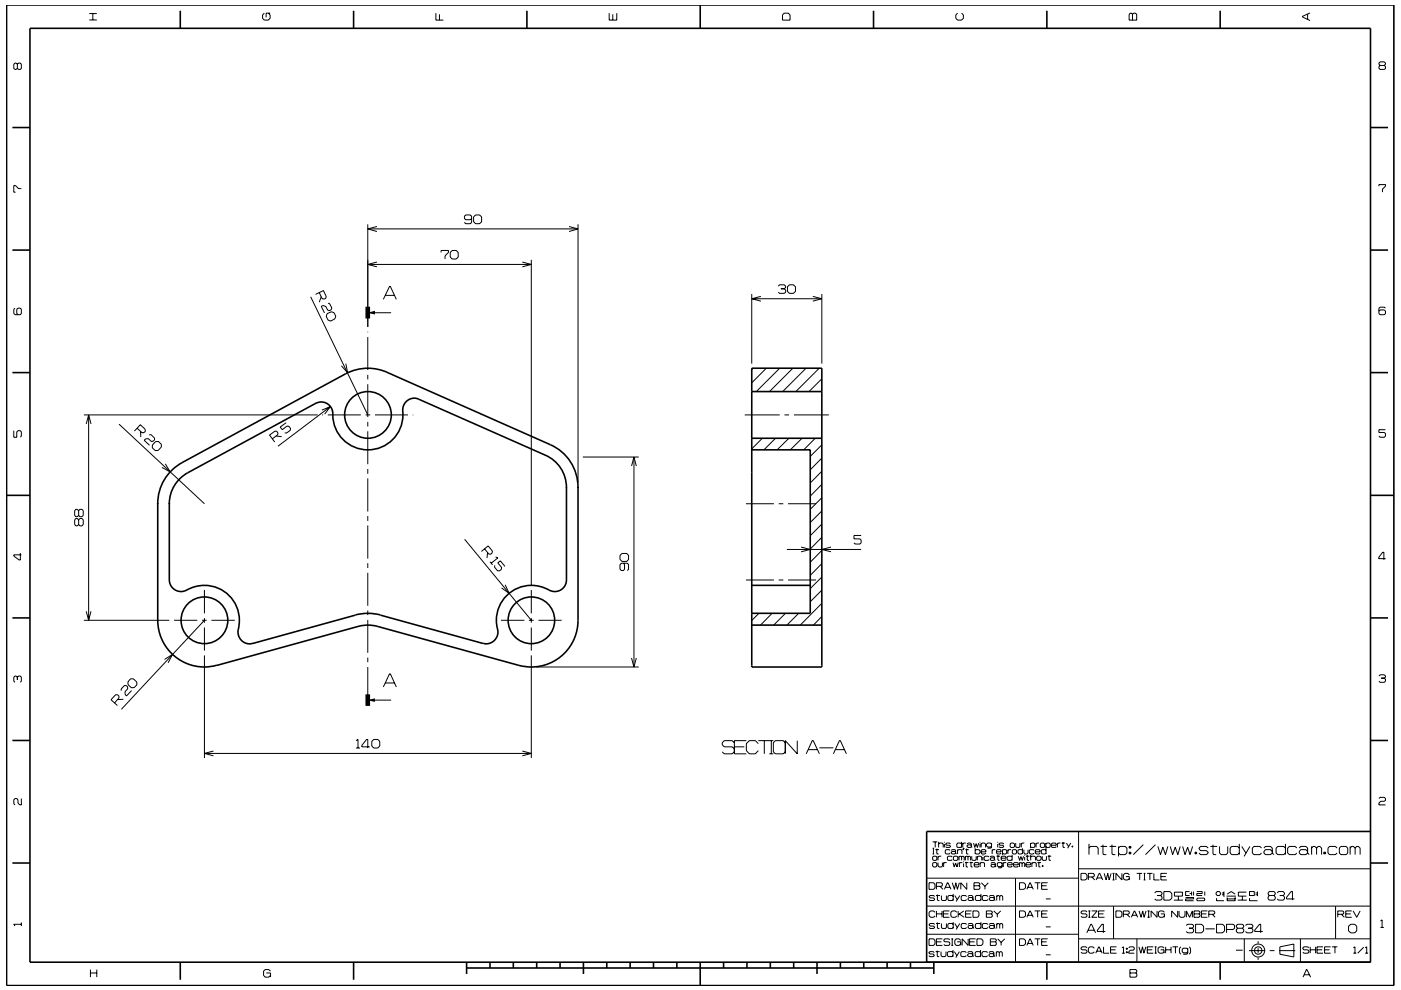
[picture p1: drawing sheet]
<svg xmlns="http://www.w3.org/2000/svg" width="297mm" height="210mm" viewBox="0 0 297 210" stroke-linecap="round" stroke-linejoin="round" font-family="sans-serif">
<g fill="none" stroke="#000" stroke-width=".21">
<path d="M3.7 13.6l-.3-.2h-.2l-.3 .2v.9l.3 .2 .5-.2M3.7 13.6l.2-.2h.4l.2 .2v.9l-.2 .2h-.4l-.2-.2M3.7 13.6v.9M18.9 4.2h1.6M18.9 2.9h1.6M19.7 2.9v1.3M56 2.8l-.3 .4v.7l.3 .4h.9l.4-.4v-.7l-.4-.4M57.3 2.8h-.9v.9M92.4 2.8v1.5h1.6M93.2 3v1.3M129.2 2.8v1.5h1.6v-1.5M129.9 3v1.3"/>
<path d="M166.3 2.8h.8l.4 .4v1.1h-1.6v-1.1zM203 2.8l-.4 .4v.7l.4 .4h.9l.4-.4v-.7l-.4-.4M239.6 2.8h.3l.2 .2 .3-.2h.3l.3 .2v1.3h-1.6v-1.3zM240.1 3v1.3M277.2 3v1.1M277.7 2.7l-1.6 .8v.1l1.6 .8M292.6 13.9l-.2-.3v-.2l.2-.3h.9l.2 .3v.2l-.2 .3M292.6 13.9l-.2 .2v.4l.2 .2h.9l.2-.2v-.4l-.2-.2M292.6 13.9h.9M292.4 39.5v-.3h1.3v.3l-.6 .6v.7M4.5 40h-.6l-.6-.6h-.4v1.4h.4M78 47.6v21.7"/>
<path d="M78 56.1h34.6M78 48.5h44.5M79.9 55.6l-1.9 .5 1.9 .5M79.9 48l-1.9 .5 1.9 .6M93.5 53.5v-.4h1.6v.4l-.7 .8v.6M95.5 53.5l.4-.4h.8l.5 .4v1l-.5 .4h-.8l-.4-.4zM100 46.3l-.3 .3h-1l-.2-.3v-.4l.2-.3h1l.3 .3v1.3l-.3 .2h-1l-.2-.2M100.4 46l.4-.4h.9l.4 .4v1l-.4 .4h-.9l-.4-.4zM110.7 55.6l1.9 .5-1.9 .5M112.6 55.1v69.1M120.6 48l2 .6-2 .5M122.6 47.6v54.8"/>
<path d="M3.2 65.4l-.3 .2v.9l.3 .3h1.1l.2-.3v-.9l-.2-.2h-.5l-.2 .2v.9l.2 .3M65.9 62.9l12.1 25.1M67.7 62.1l.6 1.2 .4 .2 .3-.2 .2-.4-.6-1.3-1.7 .8M68.1 62.9l-.4 1.2M69.3 66.5l1-.4 .5 .2 .4 .8-.2 .5-.9 .5-.5-.2-.4-.8zM69.6 64.3l.3 .1 .5 .9-.2 .4-.4 .2-.3-.1-.4-.8-.6-.2-.4 .2 .7 1.4M73.3 77.1l.4 2-1.3-1.5M78 70.4v.1M78 71.5v7M78 79.5v1M78 66.3h4.9M81.3 63.5l1.3-2.8h.2l1.2 2.8"/>
<path d="M81.7 62.6h1.9M159.4 62.4v14.7M159.4 63.4h14.8M159.7 78.1l-.3 .3M161.3 62.9l-1.9 .5 1.9 .5M162.5 78.1l-3.1 3.1M165 60.7l.3-.3h1l.3 .3v.2l-.3 .3M165.3 78.1l-4.9 5M165.6 61.2h.7M166.3 61.2l.3 .3v.5l-.3 .2h-1l-.3-.2M167 60.8l.4-.4h.8l.5 .4v1l-.5 .4h-.8l-.4-.4zM168.1 78.1l-4.9 5"/>
<path d="M170.9 78.1l-5 5M172.3 62.9l1.9 .5-1.9 .5M173.7 78.1l-5 5M174.2 62.4v14.7M293.7 65.4l-.2-.3h-.9l-.2 .3v1.1l.2 .3h.9l.2-.3v-.5l-.2-.3h-.9l-.2 .3M2.9 91.3v1.4h.7v-1.1l.2-.3h.5l.2 .3v.9l-.2 .2M17.8 88h49.6M18.3 89.9l.5-1.9 .5 1.9M18.8 88v43.6M25.2 90l18.1 16.8M29.1 90.8l1 1h.4l.3-.3v-.4l-1-1-1.3 1.3M29.8 91.5v1.2"/>
<path d="M31.6 92.2h.4l.8 .7v.4l-.3 .3h-.4l-.6-.6-.6 .1-.3 .3 1.1 1M33 93.7l.6-.1 .6 .6v.6l-.7 .7-.6 .1-.6-.6v-.6zM35 98.4l1.1 1.7-1.8-1M57.7 93.1l1.2-.9v-.4l-.2-.3-.4-.1-1.2 .9 1.2 1.5M58.5 92.5l1.2 .1M60.7 89.7l-1.3 .9 .5 .5 .9-.7h.5l.3 .5-.1 .4-.8 .6-.3-.1M68.2 87l1.9-.8-1.3 1.6M68.3 88h.2M69.5 88h7M70.1 86.2l-11.2 8.5M77.5 88h1M78 81.5v7"/>
<path d="M78 89.5v1M78 91.5v7M78 99.5v1M79.5 88h7M87.5 88h.1M123.6 96.9h11.8M133.9 98.8l.5-1.9 .5 1.9M134.4 96.9v44.6M157.9 88h7.4M161.6 93l-2.2 2.2M164.4 93l-2.4 2.4M166.3 88h1"/>
<path d="M167.3 93l-2.5 2.4M168.3 88h7.4M170 93l-2.4 2.4M172.8 93l-2.4 2.4M174.2 80.3l-2.7 2.8M174.2 99.9l-2.4 2.5M174.2 97.2l-2.4 2.4M174.2 94.4l-2.4 2.4M293.7 91.1h-1.3v.6h1.1l.2 .3v.5l-.2 .2h-.9l-.2-.2M4.3 117.3v1.5h-.2l-1.2-.9v-.2h1.6M16.7 108.3l-.3-.3h-.3l-.3 .3v1l.3 .3h.3l.3-.3M16.7 110.3l-.3-.3h-.3l-.3 .3v.9l.3 .3h.3l.3-.3"/>
<path d="M16.7 110.3l.2-.3h.5l.2 .3v.9l-.2 .3h-.5l-.2-.3M16.7 108.3v1M16.7 110.3v.9M16.7 108.3l.2-.3h.5l.2 .3v1l-.2 .3h-.5l-.2-.3M78 101.5v7M78 109.5v1M78 111.5v7M78 119.5v1M98.5 114.4l14.1 17.2M102.7 116.4l.9 1.1 .5 .1 .3-.3v-.4l-.9-1.1-1.4 1.2M103.4 117.2l-.1 1.2M103.9 119.2l.5 .6"/>
<path d="M104.9 119.9v.4l.6 .8h.4l.4-.3v-.4l-.8-1 .6-.4 1 1.1M105.1 118.1l.5 .2-1.5 1.2M131.4 117.8l.5-.4h1l.4 .4v.9l-.4 .4h-1l-.5-.4zM132.2 119.5l.2 .3v.9l-.2 .3h-.5l-.3-.3v-.9l.3-.3h1.3l.3 .3v.9l-.3 .3M158.2 106.8h5.9M165.1 106.8h1M166.8 116.5h15.8M167.1 106.8h5.9M169.8 116l2 .5-2 .5M174.2 119.5l-2.4 2.5M174.2 116.8l-2.4 2.4M174.2 114l-2.4 2.5"/>
<path d="M174.2 111.2l-2.4 2.4M174.2 108.4l-2.4 2.4M174.2 105.6l-2.4 2.4M174.2 102.7l-2.4 2.5M176.2 116l-2 .5 2 .5M182.6 113.6h-1.5v.7h1.2l.3 .2v.6l-.3 .3h-1l-.2-.3M293.8 118.5h-1.5v-.3l.9-1.1h.2v1.6M17.8 131.6h18.1M18.3 129.7l.5 1.9 .5-1.9M34.9 139.9l1.7-1.1-1 1.8M36.9 131.6h4.9M42.8 131.6h1"/>
<path d="M43.3 125.1v5M43.3 131.1v1M43.3 133.1v4.9M43.3 139v21.8M43.3 131.6l-17.6 18.8M44.8 131.6h5M78 121.5v7M78 129.5v1M78 131.5v7M78 139.5v1M106.2 131.6h5M107.1 124l.8 1.8-1.6-1.1"/>
<path d="M112.1 131.6h1.1M112.6 139v21.8M112.6 125.1v5M112.6 131.1v1M112.6 133.1v4.9M114.2 131.6h4.9M133.9 139.6l.5 1.9 .5-1.9M158.2 123h5.9M160.9 130.1l-1.5 1.5M163.7 130.1l-2.5 2.5M165.1 123h1M166.5 130.1l-2.5 2.5"/>
<path d="M167.1 123h5.9M169.3 130.1l-2.5 2.5M174.2 130.8l-1.7 1.8M174.2 128l-4.5 4.6M174.2 125.2l-2.4 2.4M174.2 122.4l-2.4 2.4M3.7 143.6l-.3-.2h-.2l-.3 .2v.9l.3 .2M3.7 143.6l.2-.2h.4l.2 .2v.9l-.2 .2M3.7 143.6v.6M24.3 149.1l.9-1.1v-.3l-.3-.3h-.4l-1 1 1.4 1.2M26.2 148.3l-1.2 .1M27.7 144h.6l.7 .6v.6l-.6 .6-.5 .1-.8-.7v-.6z"/>
<path d="M27.9 146.5l-1.1 1.1-.3-.3v-.6l.6-.6-.1-.4-.2-.3h-.4l-.7 .7v.4M43.3 159.8h69.3M45.3 159.3l-2 .5 2 .5M75.5 157.1l.4-.3v1.9M75.5 158.7h.8M78 141.5v7M78 149.5v.1M78 148.5h4.9M78.4 158.4h-1.7v-.3l1-1.3h.3v1.9M78.8 157.3l.4-.5h.9l.4 .5v.9l-.4 .5h-.9l-.4-.5zM81.3 145.7l1.3-2.8h.2l1.2 2.8M81.7 144.9h1.9"/>
<path d="M110.7 159.3l1.9 .5-1.9 .5M113.7 141.5h21.7M153.1 159.5l.4 .4h1.7l.5-.4M155.7 157.6l-.5-.5h-1.7l-.4 .5v.3l.4 .5h1.7l.5 .4M155.7 158.4h2.1M158.2 157.1h-2.5v2.8h2.5M160.8 157.7l-.7-.6h-1.2l-.7 .6v1.5l.7 .7h1.2l.7-.7M160.8 157.1h3.2M162 157.1v2.8M163.1 159.9h.9M163.5 157.1v2.8M166.5 157.6l-.4-.5h-1.7l-.4 .5v1.9l.4 .4h1.7l.4-.4"/>
<path d="M169 157.1v2.8l-2.5-2.8v2.8M170.9 159.9l1.3-2.8h.2l1.3 2.8M171.4 159h1.9M173.7 158.6h3M176.7 159.9l1.3-2.8h.2l1.2 2.8M177.1 159h1.9M292.4 143.4l.2-.3h.9l.2 .3v.2l-.2 .2M292.9 143.8h.6M293.5 143.8l.2 .3v.4l-.2 .2h-.9l-.2-.2M4.5 169.4v1.3h-.3l-.4-.4v-.7l-.2-.2h-.4l-.3 .2v.9l.3 .2M197.7 178.6h1M197.7 179.9h.4"/>
<path d="M197.9 179.9v1.2M198.3 178.6v1.1M198.6 180v1.1h.4M199 179l.2-.2h.6l.2 .2v.7M199 178.6v1.1M200.2 178.6v.1M200.2 179v.7M201.5 179l-.2-.2h-.6l-.2 .3 .2 .2h.6l.2 .3-.2 .1h-.6l-.2-.1M203.9 179l-.2-.2h-.7l-.1 .2v.6l.1 .1h.7l.2-.1M203.9 178.6v1.1M204.1 178.8v.9M204.2 179.9h.2l-.2 .4z"/>
<path d="M204.3 179.9l-.1 .4M204.8 178.8h-.5l-.2 .2M204.9 180v1.1h.4M205 179l.2-.2h.6l.2 .2v.6M206 179.4l-.2-.2h-.6l-.2 .2 .2 .3h.6l.2-.1M206 179.6l.1 .1M206.4 178.8l.3 .9 .3-.8 .2 .8 .3-.9M206.8 179.9v1.2M207.8 178.6v.1M207.8 179v.7M208 179l.2-.2h.5l.3 .2v.7M208 178.8v.9"/>
<path d="M210.2 179l-.2-.2h-.6l-.2 .2v.4l.2 .3h.6l.2-.3M210.2 178.8v.9l-.2 .2h-.6M211.5 178.6v.1M211.5 179v.7M212.8 179l-.2-.2h-.6l-.2 .3 .2 .2h.6l.2 .3-.2 .1h-.6l-.2-.1M214.3 178.8h.6l.2 .2v.6l-.2 .1h-.6l-.1-.1v-.6zM215.3 178.8v.8l.2 .1h.6l.1-.1v-.8M216.5 178.8v.9M216.8 179.9v1.2M217.2 178.8h-.5l-.2 .2M218.5 179l.2-.2h.5l.2 .2v.6l-.2 .1h-.5l-.2-.1M218.5 178.8v1.1"/>
<path d="M219.7 178.8v.9M220.3 178.8h-.5l-.1 .2M220.6 179l.2-.2h.5l.2 .2v.6l-.2 .1h-.5l-.2-.1zM221.7 179l.3-.2h.5l.2 .2v.6l-.2 .1h-.5l-.3-.1M221.7 178.8v1.1M221.8 179.9v1.2M222.9 179.3h1l-.1-.5h-.7l-.2 .2v.6l.2 .1h.7l.1-.1M224.2 178.8v.9M224.8 178.8h-.4l-.2 .2M225.1 178.8h.7M225.4 178.6v1.1h.4M226.1 178.8l.5 .8"/>
<path d="M227 178.8l-.6 1.1M227.3 179.4h.2v.3h-.2zM227.4 179.4v.3M228.7 176.4v27.7M230.9 179.9l.3-.4h1.3l.3 .4v1.4M230.9 179v2.3M233.3 179.5h1.4M233.8 179.2v1.9l.2 .2h.6M235.2 179.5h1.4M235.8 179.2v1.9l.2 .2h.5M237.1 179.9l.4-.4h1l.4 .4v1l-.4 .4h-1l-.4-.4M237.1 179.5v2.1"/>
<path d="M239.4 179.5h.4v.4h-.4zM239.6 179.5v.4M242.4 179.2l-2.1 2.1M245 179.2l-2.1 2.1M245.5 179.5l.5 1.8 .5-1.6 .6 1.6 .5-1.8M248.1 179.5l.5 1.8 .6-1.6 .5 1.6 .5-1.8M250.7 179.5l.5 1.8 .6-1.6 .5 1.6 .6-1.8M256.2 179.9l-.4-.4h-1.2l-.4 .4 .4 .5h1.2l.4 .5-.4 .4h-1.2l-.4-.4M256.6 179.5h1.5M257.2 179.2v1.9l.1 .2h.6M258.6 179.5v1.4l.3 .4h1.1l.3-.4v-1.4M262.8 179.9l-.4-.4h-1.2l-.4 .4v1l.4 .4h1.2l.4-.4"/>
<path d="M262.8 179v2.3M263.3 179.5l.9 1.4M265 179.5l-1.2 2.1M267.5 179.9l-.4-.4h-1.2l-.4 .4v1l.4 .4h1.2l.4-.4M268 179.9l.3-.4h1.1l.3 .4v1M272.5 179.9l-.3-.4h-1.3l-.3 .4v1l.3 .4h1.3l.3-.4M272.5 179v2.3M274.9 179.9l-.3-.4h-1.2l-.4 .4v1l.4 .4h1.2l.3-.4M275.5 179.9l.3-.4h1.1l.3 .4v1M278.1 179.9l.3-.4h.4l.3 .4M278.1 179.5v1.8M279.1 179.9l.4-.4h.3l.4 .4v1.4"/>
<path d="M279.1 179.9v1.4M283.5 179.9l-.4-.4h-1.2l-.3 .4v1l.3 .4h1.2l.4-.4M284.3 179.5h1.1l.3 .4v1l-.3 .4h-1.1l-.3-.4v-1zM286.3 179.9l.3-.4h.3l.4 .4M286.3 179.5v1.8M287.3 179.9l.4-.4h.3l.4 .4v1.4M287.3 179.9v1.4M292.4 169.4l.2-.3h.9l.2 .3v.3l-.2 .3h-.8l-.3 .3v.4h1.3M4.5 195.7v.7M4.5 196h-1.6l.3 .4M196.5 198.2h32.2M196.5 192.2h94.1"/>
<path d="M196.6 186.3h32.1M197 199.1h.9l.3 .4v.7l-.3 .3h-.9zM197 187.2h.9l.3 .4v.7l-.3 .3h-.9zM197.7 181.1h.4M197.7 181.8l.2-.2h.6l.1 .2v.5l-.1 .2h-.6l-.2-.2zM197.7 183.1l.2-.1h.6l.1 .1v.6l-.1 .2h-.6l-.2-.2zM198.2 190.2l-.2-.3h-.8l-.2 .3 .2 .3h.8l.2 .3-.2 .2h-.8l-.2-.2M198.2 196.1l-.2-.2h-.8l-.2 .2 .2 .3h.8l.2 .2-.2 .3h-.8l-.2-.2M198.2 193.5l-.2-.3h-.7l-.3 .3v.8l.3 .3h.7l.2-.3M198.3 180.2h.8M198.5 189.9h.8M198.5 195.9h.8"/>
<path d="M198.5 188h1.1l.2-.2v-.4l-.2-.2h-1.1v1.4M198.5 199.8h1.1M198.5 193.2v1.4M198.5 193.8h1.2M198.7 189.7v1.2l.5 .1M198.7 195.7v1.1l.5 .1M198.9 183v.7l.2 .2h.5l.2-.2v-.7M198.9 181.6v.9M199.3 188l.6 .6M199.6 181.6h-.5l-.2 .2M199.6 189.9v.9l.2 .2h.6l.3-.2v-.9M199.6 195.9v.8l.2 .2h.6l.3-.2v-.8"/>
<path d="M199.7 193.2v1.4M199.8 199.1h-1.3v1.4h1.3M200 193.8h1.1M200.1 183v.9M200.2 188.6l.7-1.4h.1l.6 1.4M200.4 188.2h1M200.7 183h-.5l-.1 .1M201.3 193.2h-1.3v1.4h1.3M201.4 199.3l-.2-.2h-.9l-.2 .5 .2 .2h.9l.2 .2v.3l-.2 .2h-.9l-.2-.2M201.4 180.4l-.1-.2h-.7l-.2 .2v.5l.2 .2h.7l.1-.2M201.7 180.4l.2-.2h.5l.2 .2v.5M201.7 199.1h.4"/>
<path d="M201.9 199.1v1.4M201.9 187.2l.5 1.4 .2-1.4 .4 1.4 .4-1.4M201.9 181.8l-.2-.2h-.7l-.1 .2v.5l.1 .2h.7l.2-.2M202.1 183l.2 .9 .3-.9 .3 .9 .3-.9M202.1 190.2l-.2-.3h-.7l-.2 .3v.6l.2 .2h.7l.2-.2M202.1 196.1l-.2-.2h-.7l-.2 .2v.6l.2 .2h.7l.2-.2M202.1 189.6v1.4M202.1 195.6v1.3M202.1 181.8l.2-.2h.6l.2 .2v.5l-.2 .2h-.6l-.2-.2zM202.4 189.9l.5 .9M202.4 195.9l.5 .8M202.6 180.8l-.2-.2h-.5l-.2 .2 .2 .3h.5l.2-.2"/>
<path d="M202.6 180.9l.2 .2M202.9 193.5l-.3-.3h-.7l-.3 .3v.8l.3 .3h.7l.3-.3M202.9 199.8h.8v.7M203 180.4l.2-.2h.6l.2 .2v.7M203 180.2v.9M203.2 193.2v1.4M203.3 181.8l.2-.2 .4 .2M203.3 181.6v.9M203.4 193.8l1 .8M203.4 183v.9M203.5 189.9l-.8 1.3M203.5 195.9l-.8 1.2"/>
<path d="M203.7 199.5l-.3-.4h-.7l-.3 .4v.7l.3 .3h.7l.3-.3M203.9 181.8v.7M203.9 181.8l.1-.2 .4 .2v.7M204 183h-.4l-.2 .1M204.3 182.7v.2M204.3 183.1v.8M204.3 193.2l-1.1 .8M204.6 183h.7M204.7 180.2h.7M204.7 181.6v.9M204.7 181.8l.1-.2 .4 .2M204.7 193.8h1.1"/>
<path d="M204.8 182.8v1l.4 .1M204.9 190.2l-.2-.3h-.7l-.2 .3v.6l.2 .2h.7l.2-.2M204.9 196.1l-.2-.2h-.7l-.2 .2v.6l.2 .2h.7l.2-.2M205 187.2v1.4l-1.3-1.4v1.4M205.2 190.2l.2-.3h.7l.2 .3v.6M205.2 196.1l.2-.2h.7l.2 .2v.6M205.2 181.8v.7M205.2 181.8l.2-.2 .4 .2v.7M205.3 199.1v1.4l-1.3-1.4v1.4M205.6 183h.7M205.6 199.8h1M205.9 182.8v1l.3 .1"/>
<path d="M206 193.2h-1.3v1.4h1.3M206 181.6v.7l.2 .2h.6l.2-.2v-.7M206.3 193.2h1l.3 .3v.8l-.3 .3h-1zM206.3 190.6l-.2-.2h-.7l-.2 .2 .2 .4h.7l.2-.2M206.3 196.5l-.2-.2h-.7l-.2 .2 .2 .4h.7l.2-.2M206.3 190.8l.2 .2M206.3 196.7l.2 .2M206.5 187.2h1.1l.2 .2-.2 .5 .2 .2v.3l-.2 .2h-1.1zM206.5 187.9h1.1M206.5 183.4h1.1l-.2-.4h-.7l-.2 .1v.6l.2 .2h.7l.2-.2M206.8 180.4l.1-.2h.7l.2 .2v.5l-.2 .2h-.7l-.1-.2M206.8 199.1h-1.2v1.4h1.2"/>
<path d="M207.1 199.1h1l.3 .4v.7l-.3 .3h-1zM207.2 181.8l.2-.2h.5l.2 .2v.7M207.2 181.6v.9M207.8 183.1l.2-.1h.6l.1 .1v.8M207.8 183v.9M208 190.2l-.2-.3h-.8l-.2 .3v.6l.2 .2h.8l.2-.2M208 196.1l-.2-.2h-.8l-.2 .2v.6l.2 .2h.8l.2-.2M208 189.6v1.4M208 195.6v1.3M208 180.7h1v-.3l-.2-.2h-.6l-.2 .2v.5l.2 .2h.6l.2-.2M208.1 187.2l.7 .8M208.4 181.3v.2"/>
<path d="M208.4 181.8v.7M208.8 188v.6M209.1 193.2h1.1l.2 .2-.2 .4 .2 .2v.3l-.2 .3h-1.1zM209.1 193.8h1.1M209.5 190.2l-.3-.3h-.7l-.2 .3v.6l.2 .2h.7l.3-.2M209.5 196.1l-.3-.2h-.7l-.2 .2v.6l.2 .2h.7l.3-.2M209.5 187.2l-.7 .8M209.7 181.8l-.2-.2h-.7l-.1 .2v.5l.1 .2h.7l.2-.2M209.7 190.2l.3-.3h.6l.2 .3v.6M209.7 196.1l.3-.2h.6l.2 .2v.6M209.9 181.8l.2-.2h.5l.3 .2v.5M210 199.1h1l.2 .2-.2 .5 .2 .2v.3l-.2 .2h-1z"/>
<path d="M210 199.8h1M210.1 183.1l.2-.1h.5l.2 .1v.6M210.4 180.2v.9M210.7 193.2l.8 .7M210.8 190.6l-.2-.2h-.6l-.3 .2v.2l.3 .2h.6l.2-.2M210.8 196.5l-.2-.2h-.6l-.3 .2v.2l.3 .2h.6l.2-.2M210.8 190.8l.2 .2M210.8 196.7l.2 .2M210.9 182.2l-.3-.3h-.5l-.2 .3 .2 .3h.5l.3-.2M210.9 182.3l.1 .2M211 183.5l-.2-.2h-.5l-.2 .2 .2 .4h.5l.2-.2M211 183.7l.2 .2"/>
<path d="M211 180.2h-.4l-.2 .2M211.3 181.6h.7M211.3 180.7h1l-.2-.5h-.6l-.2 .2v.5l.2 .2h.6l.2-.2M211.3 190.2l.2-.3 .5 .3M211.3 189.9v1.1M211.3 195.9v1M211.3 196.1l.2-.2 .5 .2M211.5 193.9v.7M211.5 199.1l.8 .8M211.6 181.4v1l.3 .1M212 190.2l.2-.3 .4 .3v.8M212 190.2v.8"/>
<path d="M212 196.1v.8M212 196.1l.2-.2 .4 .2v.8M212.2 193.2l-.7 .7M212.3 182h1v-.2l-.2-.2h-.6l-.2 .2v.5l.2 .2h.6l.2-.2M212.3 199.9v.6M212.5 183.1l-.2-.1h-.7l-.2 .1v.5l.2 .2h.7l.2-.2M212.5 183v.9l-.2 .2h-.7M212.6 180.4l.1-.2h.6l.1 .2v.5l-.1 .2h-.6l-.1-.2M212.6 180.2v1.1M212.7 183v.9M213 199.1l-.7 .8M213.4 183h-.5l-.2 .1"/>
<path d="M213.6 183.4h1l-.1-.4h-.7l-.2 .1v.6l.2 .2h.7l.1-.2M213.7 180.2v.9M214.4 180.2h-.5l-.2 .2M214.6 181.8l-.2-.2h-.7l-.2 .2v.5l.2 .2h.7l.2-.2M214.6 181.3v1.2M214.6 180.4l.2-.2h.5l.2 .2v.5l-.2 .2h-.5l-.2-.2zM214.9 183.4h1l-.2-.4h-.6l-.2 .1v.6l.2 .2h.6l.2-.2M215.3 186.3v17.8M215.9 181.6l.3 .9 .2-.8 .3 .8 .3-.9M216.2 183v.9M216.2 183.1l.2-.1 .3 .1M216.2 199.1h.9l.3 .4v.7l-.3 .3h-.9z"/>
<path d="M216.2 187.2h.9l.3 .4v.7l-.3 .3h-.9zM216.2 193.2h.9l.3 .3v.8l-.3 .3h-.9zM216.7 183.1l.2-.1 .4 .1v.8M216.7 183.1v.8M216.8 180.4l-.2-.2h-.6l-.2 .2v.5l.2 .2h.6l.2-.2M217.1 180.2v.7l.2 .2h.5l.2-.2v-.7M217.3 181.3v.2M217.3 181.8v.7M217.5 183.4h1l-.1-.4h-.7l-.2 .1v.6l.2 .2h.7l.1-.2M217.5 181.6h.8M217.7 194.6l.7-1.4 .7 1.4M217.7 188.6l.7-1.4 .7 1.4"/>
<path d="M217.8 181.4v1l.4 .1M217.9 194.1h1M217.9 188.2h1M218.5 181.8l.2-.2h.6l.2 .2v.7M218.5 181.3v1.2M218.8 183.1l.2-.1h.5l.2 .1v.8M218.8 183v.9M219.2 180.4l-.1-.2h-.7l-.2 .2v.5l.2 .2h.7l.1-.2M219.4 199.1h1.2M219.4 193.2h1.2M219.4 187.2h1.2M219.5 180.7h1l-.2-.5h-.6l-.2 .2v.5l.2 .2h.6l.2-.2"/>
<path d="M219.8 181.8l.2-.2h.5l.2 .2v.5l-.2 .2h-.5l-.2-.2zM220 183h.7M220 187.2v1.4M220 193.2v1.4M220 199.1v1.4M220.3 182.8v1l.3 .1M220.8 199.8h1.1M220.8 193.8h1.1M220.8 187.9h1.1M221 183.6h.1v.2h-.1zM221 181.6v.7l.1 .2h.6l.2-.2v-.7M221.1 183.6v.2"/>
<path d="M221.7 196.6h1.1M221.7 190.7h1.1M221.8 180.4l-.2-.2h-.6l-.2 .2v.5l.2 .2h.6l.2-.2M222.1 199.1h-1.3v1.4h1.3M222.1 187.2h-1.3v1.4h1.3M222.1 193.2h-1.3v1.4h1.3M222.1 181.6h.8M222.4 181.4v1l.4 .1M228.7 199.1h61.9M228.7 184.3h61.9M229.2 185.2h.9l.4 .4v.7l-.4 .3h-.9zM230.4 197.9l.9-1.9h.1l.9 1.9"/>
<path d="M230.5 193.4l-.2-.2h-.9l-.2 .2 .2 .4h.9l.2 .2v.3l-.2 .3h-.9l-.2-.3M230.7 197.3h1.3M230.8 186h1l.2-.2v-.3l-.2-.3h-1v1.4M230.8 193.2h.4M230.8 194.6h.4M231 193.2v1.4M231.5 186l.6 .6M231.5 193.2h1.1l-1.1 1.4h1.1M232.4 186.6l.6-1.4h.2l.6 1.4M232.6 186.2h1M232.9 193.8h1.1M234.1 185.2l.4 1.4 .4-1.4 .3 1.4 .4-1.4"/>
<path d="M234.2 193.2h-1.3v1.4h1.3M234.4 197.6h-1.7v-.3l.9-1.3h.3v1.9M235.9 185.2h.4M235.9 186.6h.4M236.1 185.2v1.4M236.1 192.2v6.9M236.6 193.2h1l.3 .3v.8l-.3 .3h-1zM237.9 185.2v1.4l-1.3-1.4v1.4M238.2 193.9h1l.2-.2v-.3l-.2-.2h-1v1.4M238.7 185.9h.7v.7M238.9 193.9l.7 .7M239.4 180.8h.4v.3h-.4z"/>
<path d="M239.4 185.6l-.3-.4h-.6l-.3 .4v.7l.3 .3h.6l.3-.3M239.6 180.8v.3M239.9 194.6l.6-1.4 .7 1.4M240.1 194.1h.9M241 185.2h1.1M241 199.1v5M241.5 193.2l.4 1.4 .4-1.4 .3 1.4 .4-1.4M241.6 185.2v1.4M242.5 185.2h.4M242.5 186.6h.4M242.7 185.2v1.4M243.2 185.2h1.1"/>
<path d="M243.3 193.2h.5M243.3 194.6h.5M243.5 193.2v1.4M243.8 185.2v1.4M244.6 185.2v1.4h1.2M244.8 189.4l.3-.3h1l.3 .3v.2l-.3 .3M245.3 193.2v1.4l-1.2-1.4v1.4M245.4 189.9h.7M246.1 189.9l.3 .3v.5l-.3 .2h-1l-.3-.2M246.1 193.8h.8v.8M246.1 185.9h1.1M246.8 189.1h1.2l.5 .4v1l-.5 .4h-1.2z"/>
<path d="M246.9 193.5l-.4-.3h-.6l-.3 .3v.8l.3 .3h.6l.4-.3M247.4 185.2h-1.3v1.4h1.3M248.9 190.9h1.9M249 189.2h1.7v.9h-1.7zM249.7 193.2v1.4l-1.3-1.4v1.4M249.8 190.1v.8M250 193.2v1.1l.3 .3h.6l.3-.3v-1.1M251.4 190.4h1.7v.3h-1.7v.3h1.7M251.5 196.3l.3-.3h1l.3 .3v.3l-.3 .3M251.5 194.6v-1.4l.7 1.4 .6-1.4v1.4M252.1 196.9h.7M252.2 189.1h-.8v.8h.8"/>
<path d="M252.2 189.5h.4M252.6 189.1v.8M252.8 196.9l.3 .2v.5l-.3 .3h-1l-.3-.3M253.1 189.1v.8M253.1 193.2h1.1l.2 .2-.2 .4 .2 .3v.2l-.2 .3h-1.1zM253.1 193.8h1.1M253.4 180.8h.3v.3h-.3zM253.5 196h1.3l.4 .5v.9l-.4 .5h-1.3zM253.5 180.8v.3M253.7 189.1h1.2v.4h-1.2v.4h1.2M253.7 190.7l.2-.2h1.4l.1 .4-.1 .1h-1.4zM254.7 193.8h1.1"/>
<path d="M255.4 189.1v.8M255.6 197h2M256 193.2h-1.3v1.4h1.3M256.3 193.9h1l.3-.2v-.3l-.3-.2h-1v1.4M257 193.9l.6 .7M257.9 196h1.3l.4 .5v.9l-.4 .5h-1.3zM257.9 190.5v.5h1.6M258.1 189.1h.4l.3 .3v.2l-.3 .3h-.4l-.3-.3zM259.1 189.4h.4M259.1 189.8h.4M259.5 189.1v1.1M260.1 197.1h1.4l.2-.2v-.6l-.2-.3h-1.4v1.9"/>
<path d="M260.1 190.1h1.9M260.2 190.7h1.7M260.2 190.4v.6h1.7v-.6M260.2 189.6l.8-.5 .9 .5M262.4 196.9l-.3-.3v-.3l.3-.3h1l.3 .3v.3l-.3 .3M262.4 196.9l-.3 .2v.5l.3 .3h1l.3-.3v-.5l-.3-.2M262.4 196.9h1M262.4 190.9h2M263.4 190.1v.8M263.8 199.1v5M264.1 196.3l.3-.3h.9l.3 .3v.3l-.3 .3M264.2 189.2h-1.6v.9h1.6"/>
<path d="M264.7 196.9h.6M264.9 189.1h1v.8h-1zM264.9 190.5v.5h1.7M265.3 196.9l.3 .2v.5l-.3 .3h-.9l-.3-.3M266.2 189.4h.4M266.2 189.8h.4M266.6 189.1v1M266.7 199.6v.5M267.7 197.6h-1.7v-.3l1-1.3h.3v1.9M269.1 189.9h1M269.1 189.9l-.2-.3 .2-.5h1l.3 .3v.2l-.3 .3M269.1 189.9l-.2 .3v.5l.2 .2h1l.3-.2v-.5l-.3-.3"/>
<path d="M269.7 180.6l-.3-.4h-1.1l-.3 .4v.3l.3 .4h1.1l.3-.4M269.7 180.9l.4 .4M270.8 189.4l.3-.3h1l.2 .3v.2l-.2 .3M271.3 189.9h.8M272.1 189.9l.2 .3v.5l-.2 .2h-1l-.3-.2M274.4 190.7h-1.6v-.3l.9-1.3h.3v1.8M275.7 199.1v5M277.2 180.6l-.3-.4h-1.1l-.3 .4v.3l.3 .4h1.1l.3-.4M277.2 180.9l.4 .4M280.7 180.8h.3v.3h-.3zM280.9 180.8v.3M283.2 192.2v6.9"/>
<path d="M283.6 193.9h1.1l.2-.2v-.3l-.2-.2h-1.1v1.4M284.4 193.9l.6 .7M285.3 193.8h1.1M285.9 196.5l.5-.5h.8l.5 .5v.9l-.5 .5h-.8l-.5-.5zM286.6 193.2h-1.3v1.4h1.3M286.9 193.2l.8 1.4 .7-1.4M292.7 195.4l.3-.3v1.6M292.7 196.7h.7M19.2 206.4h1.3M19.2 205.7v1.6M20.5 205.7v1.6M56.5 206.4h.9v.9"/>
<path d="M57.4 206l-.4-.4h-.8l-.3 .4v.9l.3 .4h.8l.4-.4M198.1 202l-.2-.2h-.8l-.2 .2 .2 .3h.8l.2 .3-.2 .3h-.8l-.2-.2M198.4 201.8h.8M198.7 201.6v1.2l.4 .1M199.5 201.8v.9l.2 .2h.7l.2-.2v-.9M201.7 200.5h.4M202.1 202l-.3-.2h-.7l-.2 .2v.7l.2 .2h.7l.3-.2M202.1 201.5v1.4M202.3 201.8l.6 .9M203.4 201.8l-.8 1.3M204.9 202l-.3-.2h-.7l-.2 .2v.7l.2 .2h.7l.3-.2M205.1 202.1l.3-.3h.6l.2 .3v.6"/>
<path d="M206.2 202.5l-.2-.2h-.6l-.3 .2v.2l.3 .2h.6l.2-.2M206.2 202.7l.3 .2M207.9 202.1l-.2-.3h-.7l-.2 .3v.6l.2 .2h.7l.2-.2M207.9 201.5v1.4M209.4 202.1l-.2-.3h-.8l-.2 .3v.6l.2 .2h.8l.2-.2M209.7 202.1l.2-.3h.6l.2 .3v.6M210.7 202.5l-.2-.2h-.6l-.2 .2 .2 .4h.6l.2-.2M210.7 202.7l.2 .2M211.2 201.8v1.1M211.2 202.1l.2-.3 .5 .3M211.9 202.1l.2-.3 .4 .3v.8M211.9 202.1v.8"/>
<path d="M217.7 200.5l.7-1.4 .7 1.4M217.9 200.1h1M221.7 202.5h1.1M230.5 201l-.2-.2h-.9l-.2 .4 .2 .3h.9l.2 .2v.3l-.2 .2h-.9l-.2-.2M232 201.1l-.3-.3h-.6l-.3 .3v.8l.3 .3h.6l.3-.3M232.3 202.2l.7-1.4 .7 1.4M232.5 201.8h1M234 200.8v1.4h1.2M235.5 201.5h1M236.7 200.8h-1.2v1.4h1.2M237.9 202.2h.6M237.9 201l.3-.2v1.4"/>
<path d="M238.8 201.1h.2v.2h-.2zM238.8 201.9h.2v.2h-.2zM238.9 201.1v.2M238.9 201.9v.2M239.3 201l.2-.2h.8l.2 .2v.3l-.2 .2h-.7l-.3 .4v.3h1.2M239.6 205.6h1.2l.2 .3-.2 .5 .2 .2v.4l-.2 .3h-1.2zM239.6 206.4h1.2M241.5 200.8l.4 1.4 .3-1.4 .3 1.4 .4-1.4M243.2 201.5h1.1M244.5 200.8h-1.3v1.4h1.3M244.8 200.8h.4M244.8 202.2h.4"/>
<path d="M245 200.8v1.4M246.1 201.5h.7v.7M246.8 201.1l-.3-.3h-.6l-.4 .3v.8l.4 .3h.6l.3-.3M247.1 201.5h1.2M247.1 200.8v1.4M248.3 200.8v1.4M248.6 200.8h1.2M249.2 200.8v1.4M250.4 200.8a1.09 1.09 0 0 0 0 1.6M251.8 201.3l-.2-.2h-.7l-.2 .2v.6l.2 .2h.7l.2-.2M251.8 201.1v1.1l-.2 .2h-.7M252.1 200.8a1.1 1.1 0 0 1 0 1.6"/>
<path d="M262 201.5h1.5M264.8 201.6h3.4M266.7 201.1v1M266.7 203.1v.5M269.2 201.6h1M271.2 201.6h3.4M274.3 203l-2.9-.6v-1.6l2.9-.6v2.8M276.3 207.3l.7-1.6h.1l.8 1.6M276.5 206.8h1.1M277.5 201l-.2-.2h-.9l-.2 .4 .2 .3h.9l.2 .2v.3l-.2 .2h-.9l-.2-.2M277.8 201.5h1.1M277.8 200.8v1.4"/>
<path d="M278.9 200.8v1.4M279.2 201.5h1.1M280.5 200.8h-1.3v1.4h1.3M280.8 201.5h1.1M282.1 200.8h-1.3v1.4h1.3M282.4 200.8h1.1M283 200.8v1.4M286.9 202.2h.7M286.9 201l.4-.2v1.4M289.1 200.9l-1.2 1.3M289.4 202.2h.7M289.4 201l.4-.2v1.4"/>
<circle cx="266.8" cy="201.6" r="1.38"/>
<circle cx="266.8" cy="201.6" r=".79"/>
</g>
<g fill="none" stroke="#000" stroke-width=".34">
<path d="M1.4 1.1h294.1v207.9h-294.1zM6.4 6h284.2v198.1h-284.3zM38.2 2.3v3.7M75 2.3v3.7M111.7 2.3v3.7M148.5 1.1v4.9M185.2 2.3v3.7M222 2.3v3.7M258.7 2.3v3.7M2.6 27h3.7M290.6 27h3.7M2.6 53h3.7"/>
<path d="M290.6 53h3.7M2.6 79h3.7M82 78.9l34.7 15.4a9.8 9.8 0 0 1 5.8 9.2l.1 28.1a9.9 9.9 0 0 1-12.6 9.5l-30-8.3a7.9 7.9 0 0 0-4 0l-30 8.3M82 78.9a10.1 10.1 0 0 0-8.7 .4l-34.7 18.8a9.9 9.9 0 0 0-5.2 8.8v-.1M159.4 78.1h14.8v63.4h-14.8zM290.6 79h3.7M159.4 95.4h12.4v34.7h-12.4M159.4 93h14.8M159.4 83.1h14.8M1.4 105.1h4.9M33.4 106.8v24.8a9.9 9.9 0 0 0 12.6 9.5M35.9 106.8v.1a7.5 7.5 0 0 1 3.9-6.6l27.1-14.7a2.48 2.48 0 0 1 3.7 2.4 7.4 7.4 0 0 0 7.9 7.4 7.4 7.4 0 0 0 6.9-8.5 2.43 2.43 0 0 1 3.5-2.2l26.8 11.9a7.4 7.4 0 0 1 4.4 6.8v19.6a2.47 2.47 0 0 1-3.7 2.1"/>
<path d="M35.9 106.8v16.2a2.59 2.59 0 0 0 1.6 2.3 2.59 2.59 0 0 0 2.7-.5 7.5 7.5 0 0 1 8.1 1.3 7.5 7.5 0 0 1 2.2 8 2.43 2.43 0 0 0 3.1 2.3M290.6 105.1h4.9M2.6 131.1h3.7M75.3 130.5l-21.7 6M75.4 130.4a10.5 10.5 0 0 1 5.2 0l21.8 6.1M116.4 125.1a7.5 7.5 0 0 0-8.5 .8 7.5 7.5 0 0 0-2.3 8.2 2.44 2.44 0 0 1-3.2 2.3M159.4 124.2h12.4M159.4 132.6h14.8M290.6 131.1h3.7M2.6 157.1h3.7M290.6 157.1h3.7M290.6 176.4h-94.1v27.7"/>
<path d="M2.6 183h3.7M290.6 183h3.7M38.2 204.1v3.7M75 204.1v3.7M98.9 205.3h99.1M98.9 204.1v2.5M103.9 204.1v1.2M108.8 204.1v1.2M113.8 204.1v1.2M118.7 204.1v1.2M123.7 204.1v2.5M128.6 204.1v1.2"/>
<path d="M133.6 204.1v1.2M138.6 204.1v1.2M143.5 204.1v1.2M148.5 204.1v4.9M153.4 204.1v1.2M158.4 204.1v1.2M163.3 204.1v1.2M168.3 204.1v1.2M173.2 204.1v2.5M178.2 204.1v1.2M183.1 204.1v1.2M188.1 204.1v1.2"/>
<path d="M193 204.1v1.2M198 204.1v2.5M222 204.1v3.7M258.7 204.1v3.7"/>
<circle cx="78" cy="88" r="4.9"/>
<circle cx="43.3" cy="131.6" r="5"/>
<circle cx="112.7" cy="131.6" r="4.9"/>
</g>
<path d="M78 65.1v2.5M78 147.3v2.4" fill="none" stroke="#000" stroke-width=".97" stroke-linecap="butt"/>
<path d="M78 66.3l1.5-.4v.8zM78 148.5l1.5-.4v.8z" fill="#000"/>
</svg>
